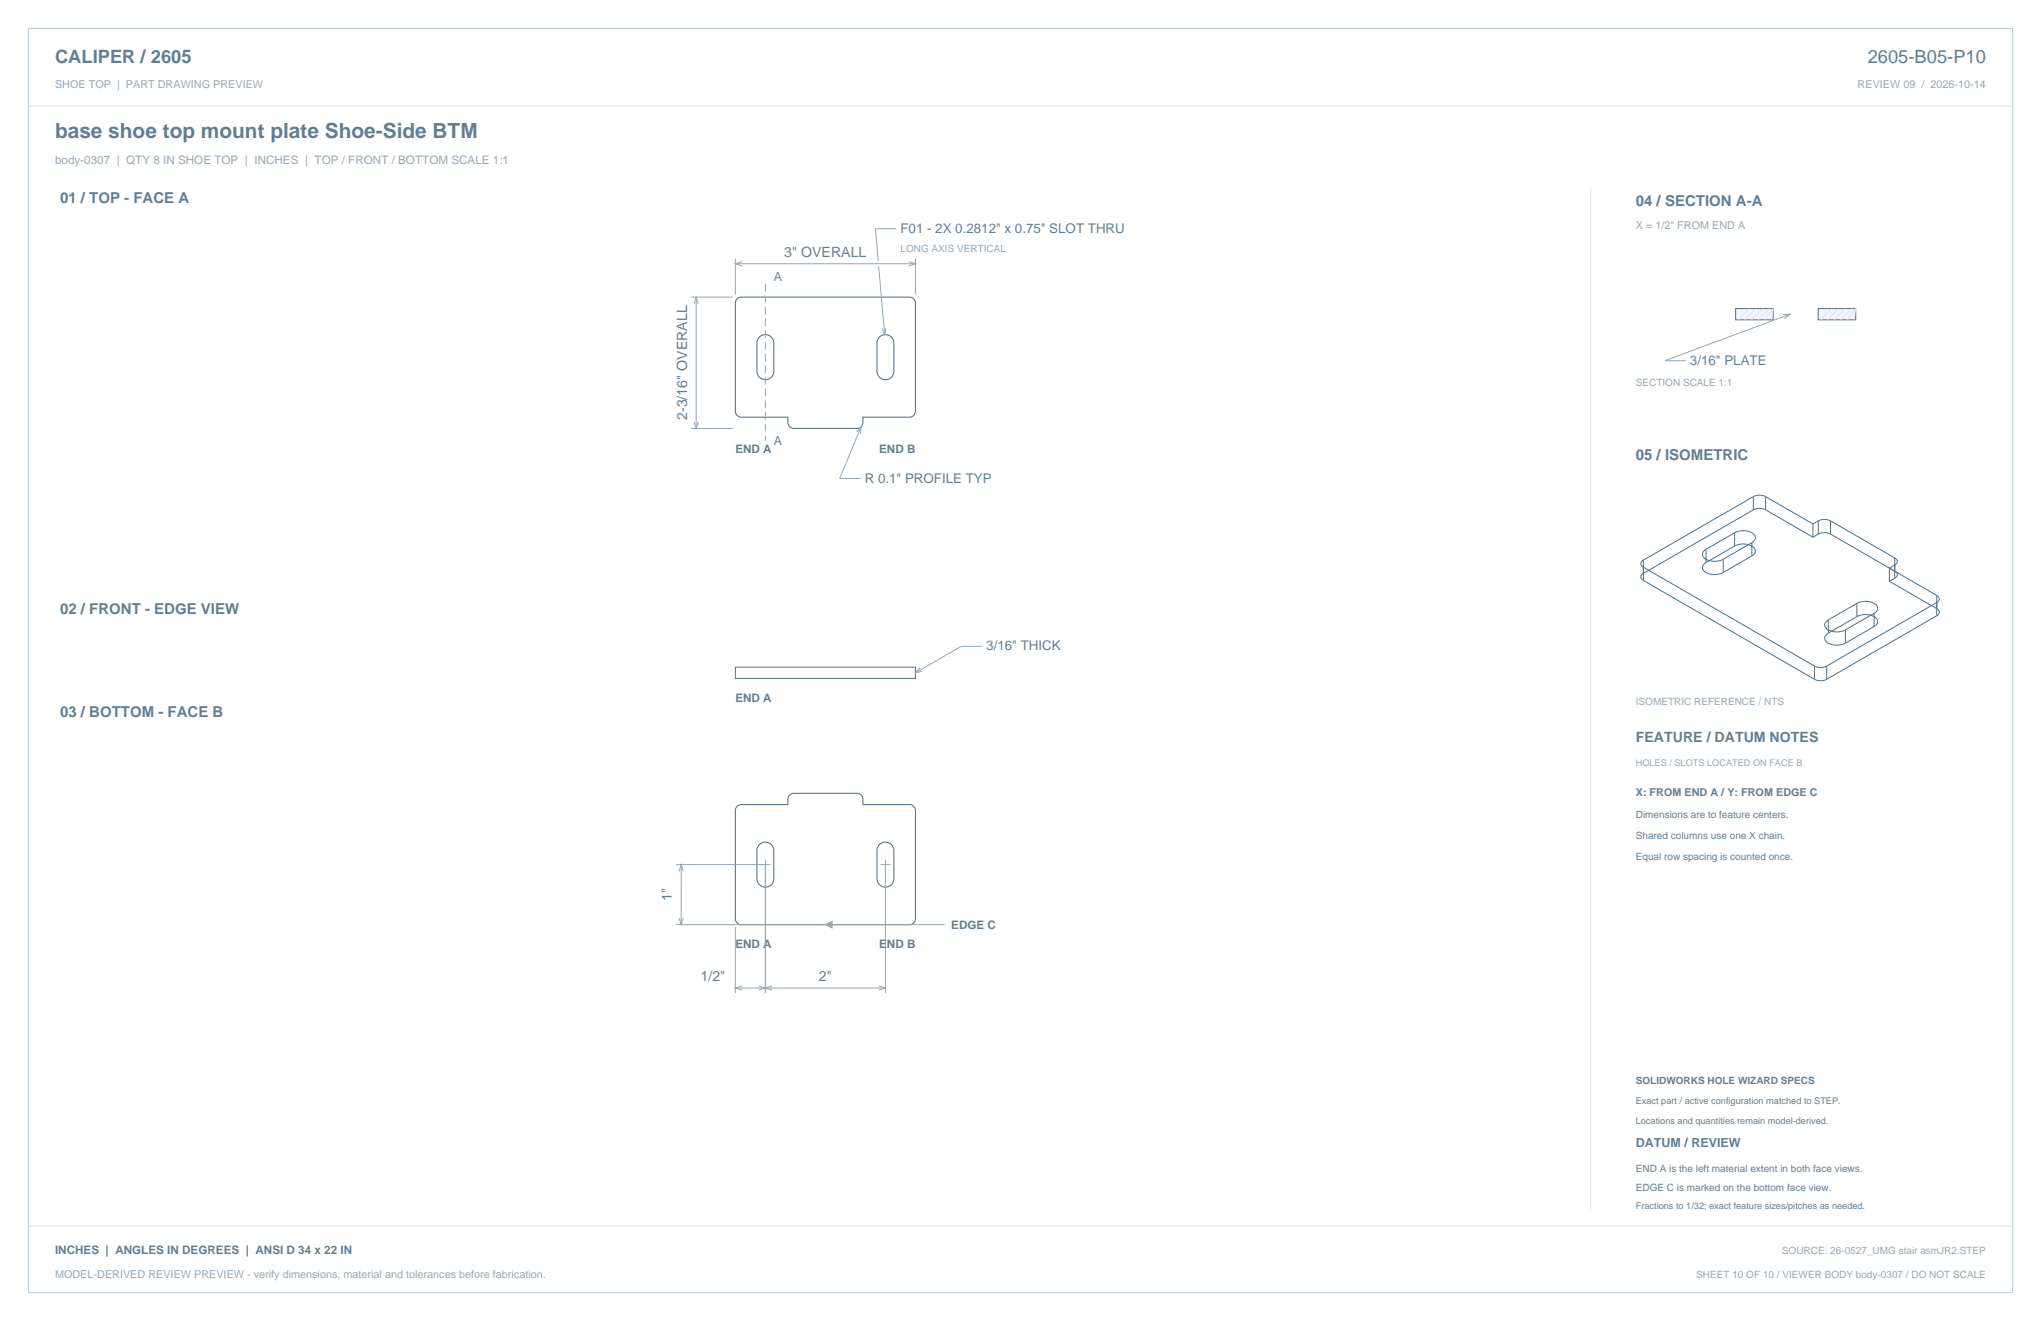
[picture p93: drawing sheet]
<svg xmlns="http://www.w3.org/2000/svg" width="864mm" height="559mm" viewBox="0 0 864 559" stroke-linecap="round" stroke-linejoin="round" font-family="sans-serif">
<defs><g id="words">
<text font-size="8.8" fill="#617e94" x="23.3" y="58.2">base shoe top mount plate Shoe-Side BTM</text>
<g font-size="7.8" fill="#617e94">
<text x="23.3" y="26.8">CALIPER / 2605</text>
<text x="790.3" y="26.8">2605-B05-P10</text>
</g>
<g font-size="6.3" fill="#617e94">
<text x="25.4" y="86.1">01 / TOP - FACE A</text>
<text x="692.1" y="87.1">04 / SECTION A-A</text>
<text x="692.1" y="194.4">05 / ISOMETRIC</text>
<text x="25.4" y="259.6">02 / FRONT - EDGE VIEW</text>
<text x="25.4" y="303.4">03 / BOTTOM - FACE B</text>
</g>
<g font-size="6" fill="#617e94">
<text x="331.9" y="108.7">3&quot; OVERALL</text>
<text x="290.7" y="177.7" transform="rotate(-90 290.7 177.7)">2-3/16&quot; OVERALL</text>
<text x="692.1" y="314">FEATURE / DATUM NOTES</text>
<text x="284.3" y="381.2" transform="rotate(-90 284.3 381.2)">1&quot;</text>
<text x="296.5" y="415.1">1/2&quot;</text>
<text x="346.5" y="415.1">2&quot;</text>
</g>
<g font-size="5.6" fill="#617e94">
<text x="381" y="98.5">F01 - 2X 0.2812&quot; x 0.75&quot; SLOT THRU</text>
<text x="715.1" y="154.3">3/16&quot; PLATE</text>
<text x="365.9" y="204.2">R 0.1&quot; PROFILE TYP</text>
<text x="417.3" y="275.2">3/16&quot; THICK</text>
</g>
<g font-size="5.3" fill="#617e94">
<text x="327.4" y="119">A</text>
<text x="327.4" y="188.3">A</text>
<text x="692.1" y="485.1">DATUM / REVIEW</text>
</g>
<text font-size="4.9" fill="#93a8b9" x="23.3" y="69.5">body-0307 | QTY 8 IN SHOE TOP | INCHES | TOP / FRONT / BOTTOM SCALE 1:1</text>
<g font-size="4.9" fill="#617e94">
<text x="311.1" y="191.5">END A</text>
<text x="372" y="191.5">END B</text>
<text x="311.1" y="296.9">END A</text>
<text x="402.5" y="392.9">EDGE C</text>
<text x="311.1" y="401">END A</text>
<text x="372" y="401">END B</text>
<text x="23.3" y="530.6">INCHES | ANGLES IN DEGREES | ANSI D 34 x 22 IN</text>
</g>
<g font-size="4.6" fill="#93a8b9">
<text x="23.3" y="37">SHOE TOP | PART DRAWING PREVIEW</text>
<text x="786" y="37">REVIEW 09 / 2026-10-14</text>
<text x="692.1" y="97">X = 1/2&quot; FROM END A</text>
<text x="23.3" y="540.5">MODEL-DERIVED REVIEW PREVIEW - verify dimensions, material and tolerances before fabrication.</text>
</g>
<text font-size="4.6" fill="#617e94" x="692.1" y="336.9">X: FROM END A / Y: FROM EDGE C</text>
<g font-size="4.2" fill="#93a8b9">
<text x="381" y="106.6">LONG AXIS VERTICAL</text>
<text x="692.1" y="163.2">SECTION SCALE 1:1</text>
<text x="692.1" y="298.1">ISOMETRIC REFERENCE / NTS</text>
<text x="754" y="530.6">SOURCE: 26-0527_UMG stair asmJR2.STEP</text>
<text x="717.7" y="540.5">SHEET 10 OF 10 / VIEWER BODY body-0307 / DO NOT SCALE</text>
</g>
<g font-size="4.2" fill="#617e94">
<text x="692.1" y="346.1">Dimensions are to feature centers.</text>
<text x="692.1" y="354.9">Shared columns use one X chain.</text>
<text x="692.1" y="363.7">Equal row spacing is counted once.</text>
<text x="692.1" y="458.6">SOLIDWORKS HOLE WIZARD SPECS</text>
<text x="692.1" y="495.7">END A is the left material extent in both face views.</text>
<text x="692.1" y="503.8">EDGE C is marked on the bottom face view.</text>
</g>
<text font-size="3.9" fill="#93a8b9" x="692.1" y="323.8">HOLES / SLOTS LOCATED ON FACE B</text>
<g font-size="3.9" fill="#617e94">
<text x="692.1" y="467.1">Exact part / active configuration matched to STEP.</text>
<text x="692.1" y="475.5">Locations and quantities remain model-derived.</text>
<text x="692.1" y="511.5">Fractions to 1/32; exact feature sizes/pitches as needed.</text>
</g>
</g></defs>
<path d="M12 12h839.6v534.8h-839.6z" fill="none" stroke="#b8cad8" stroke-width=".42"/>
<path d="M12 44.8h839.6M673.1 79.4v432.1" fill="none" stroke="#dbe5ed" stroke-width=".42"/>
<path d="M311.9 126.4l1.8-.7h71.1l1.4 .4 .8 .9 .3 1.2v45.7l-.4 1.4-.8 .8-1.2 .4h-19.8l-.3 3.4-.9 1-1.3 .3h-26.9l-1.2-.4-.9-1-.2-3.3h-19.8l-1.3-.5-.9-.9-.3-1.2 .1-45.7zM321.3 142.6l1.7-.9h1.9l1.6 1 .9 1.7v13.3l-1 1.9-1.9 .9h-1.3l-1.3-.5-1-1-.6-1.3v-12.8l.3-1.1zM372.1 142.6l1.7-.9h1.9l1.6 1 .9 1.7v13.3l-1 1.9-1.9 .9h-1.3l-1.3-.5-1-1-.6-1.3v-12.8l.3-1.1zM311.9 341.1l1.7-.8h19.8l.3-3.4 .9-1 1.3-.3h26.9l1.2 .4 .9 1 .2 3.3h19.8l1.3 .5 .8 .8 .3 1.2v45.8l-.4 1.4-.9 .8-1.2 .3h-71.1l-1.4-.4-.9-.9-.3-1.2 .1-45.8zM321.3 357.3l1.7-1 1.9 .1 1.6 1 .9 1.7v13.3l-1 1.8-1.9 1h-1.3l-1.3-.5-1-1-.6-1.3v-12.8l.3-1.3zM372.1 357.3l1.7-1 1.9 .1 1.6 1 .9 1.7v13.3l-1 1.8-1.9 1h-1.3l-1.3-.5-1-1-.6-1.3v-12.8l.3-1.2z" fill="none" stroke="#536f85" stroke-width=".44"/>
<g fill="none" stroke="#93a8b9" stroke-width=".42">
<path d="M379.2 96.7h-8.8l1.2 13.8M311.1 109.4v15.2M311.1 111.6h76.2M314 110.7l-2.9 .9 2.9 .8M371.8 112.6l2.5 29M384.5 110.7l2.8 .9-2.8 .8M387.3 109.4v15.2M292.5 125.7h17.6M293.7 128.5l.9-2.8 .9 2.8M294.6 125.7v55.5M374.9 138.7l-.6 2.9-1.1-2.8M293.7 178.4l.9 2.8 .9-2.8"/>
<path d="M292.5 181.2h17.6M362.5 182.8l1.9-2.3-.3 2.9M364.4 180.5l-9.1 21.9h8.8M415.6 273.4h-8.8l-19.5 11.2M389.4 282.4l-2.1 2.2 2.9-.6M286.1 365.7h39.9M287.3 368.6l.9-2.9 .9 2.9M288.2 365.7v25.4M323.8 363.6v56.5M372.5 365.7h4.3M374.6 363.6v56.5M286.1 391.1h62.1"/>
<path d="M287.3 388.3l.9 2.8 .9-2.8M311.1 392.2v27.9M349.2 391.1h50.5M311.1 418h63.5M314 417.1l-2.9 .9 2.9 .8M321 417.1l2.8 .9-2.8 .8M326.7 417.1l-2.9 .9 2.9 .8M371.8 417.1l2.8 .9-2.8 .8"/>
</g>
<path d="M323.8 120v66.5" fill="none" stroke="#93a8b9" stroke-width=".42" stroke-dasharray="3.2 1.8" stroke-linecap="butt"/>
<path d="M311.1 282.2h76.2v4.8h-76.2z" fill="none" stroke="#536f85" stroke-width=".42"/>
<path d="M349.2 391.1l2.9-1.4v2.9z" fill="#93a8b9" stroke="#93a8b9" stroke-width=".42"/>
<path d="M734.4 130.5h15.9v4.8h-15.9z" fill-rule="evenodd" fill="#f2f6f9" stroke="#536f85" stroke-width=".42"/>
<path d="M740.2 130.5l-4.7 4.8M743 130.5l-4.7 4.8M745.9 130.5l-4.8 4.8M746.7 135.3l3.6-4.8-.7 4.8M748.7 130.5l-4.8 4.8" fill="none" stroke="#dbe5ed" stroke-width=".42"/>
<path d="M769.3 130.5h15.9v4.8h-15.9z" fill-rule="evenodd" fill="#f2f6f9" stroke="#536f85" stroke-width=".42"/>
<path d="M775.1 130.5l-4.7 4.8M778 130.5l-4.8 4.8M780.8 130.5l-4.8 4.8M781.7 135.3l3.5-4.8-.7 4.8M783.6 130.5l-4.8 4.8M12 518.6h839.6" fill="none" stroke="#dbe5ed" stroke-width=".42"/>
<path d="M754.5 133.1l2.9-.2-2.3 1.8M757.4 132.9l-52.9 19.7h8.8" fill="none" stroke="#93a8b9" stroke-width=".42"/>
<g fill="none" stroke="#536f85" stroke-width=".42">
<path d="M741.9 210.1l2.6-.7 2.6 .7M741.9 215.7l-46.7 26.9-.7 .7-.2 .8 .2 .7 .8 .7M741.9 215.7l2.6-.7 2.6 .7M741.9 210.1v5.6M741.9 210.1l-46.6 26.8M747.1 210.1l20 11.5M747.1 210.1v5.6M747.1 215.7l20 11.5M695.3 236.9l-.8 .7-.2 .8 .2 .8 .8 .7 72.5 41.8M695.3 236.9v8.6M721.8 232.4a2.37 2.37 0 0 0-1.4 2.6 2.37 2.37 0 0 0 2.2 1.9l3.4 .5 3.1-.8M721.8 238a2.37 2.37 0 0 0-1.4 2.6 2.37 2.37 0 0 0 2.2 1.9l3.4 .5 3.1-.8"/>
<path d="M721.8 232.4v5.6M729.1 236.6v5.6M734 231l3.4-.9 3.3 .6a2.33 2.33 0 0 1 2 2 2.33 2.33 0 0 1-1.5 2.5M734 225.4l3.4-.9 3.3 .6a2.33 2.33 0 0 1 2 2 2.33 2.33 0 0 1-1.5 2.5M734 231l-12.2 7M734 225.4v5.6M734 225.4l-12.2 7M741.2 229.6v5.6M741.2 235.2l-12.1 7M741.2 229.6l-12.1 7M767.1 221.6v5.6M769.4 225.9l2.6-.6 2.5 .6"/>
<path d="M769.4 220.3l2.6-.6 2.5 .6M769.4 225.9l-2.3 1.3M769.4 220.3l-2.3 1.3M769.4 220.3v5.6M774.5 225.9l45 26M774.5 220.3v5.6M774.5 220.3l27.2 15.7M801.7 236l.9 .8 .2 1-.7 1-2.7 1.5v5.6M801.7 236v8.6M695.3 245.5l72.5 41.8M785.7 255.2l3.4-.8 3.3 .6a2.33 2.33 0 0 1 2.1 2 2.33 2.33 0 0 1-1.5 2.4M785.7 255.2l-12.1 7"/>
<path d="M785.7 255.2v5.6M793 259.4v5.6M793 259.4l-12.1 7M799.4 245.9l20.4 11.8 .8 1.4-.4 .7-.7 .7M801.7 241.6l.8 .7 .3 .8-.3 .8-.8 .7M801.7 244.6l-2.3 1.3M819.5 251.9l.8 .7 .3 .7-.3 .8-.7 .7-46.7 26.9M819.5 251.9v8.6M773.6 262.2a2.37 2.37 0 0 0-1.5 2.6 2.37 2.37 0 0 0 2.3 2l3.3 .5 3.2-.9M773.6 267.8a2.37 2.37 0 0 0-1.5 2.6 2.37 2.37 0 0 0 2.3 2l3.3 .5 3.2-.9M773.6 262.2v5.6M780.9 266.4v5.6"/>
<path d="M785.7 260.8l3.4-.8 3.3 .6a2.33 2.33 0 0 1 2.1 2 2.33 2.33 0 0 1-1.5 2.4M785.7 260.8l-12.1 7M793 265l-12.1 7M819.5 260.5l-46.6 26.8M767.8 281.7l2.5 .7 2.6-.7M767.8 287.3l2.5 .7 2.6-.7M767.8 281.7v5.6M772.9 281.7v5.6"/>
</g>
<use href="#words"/>
</svg>
